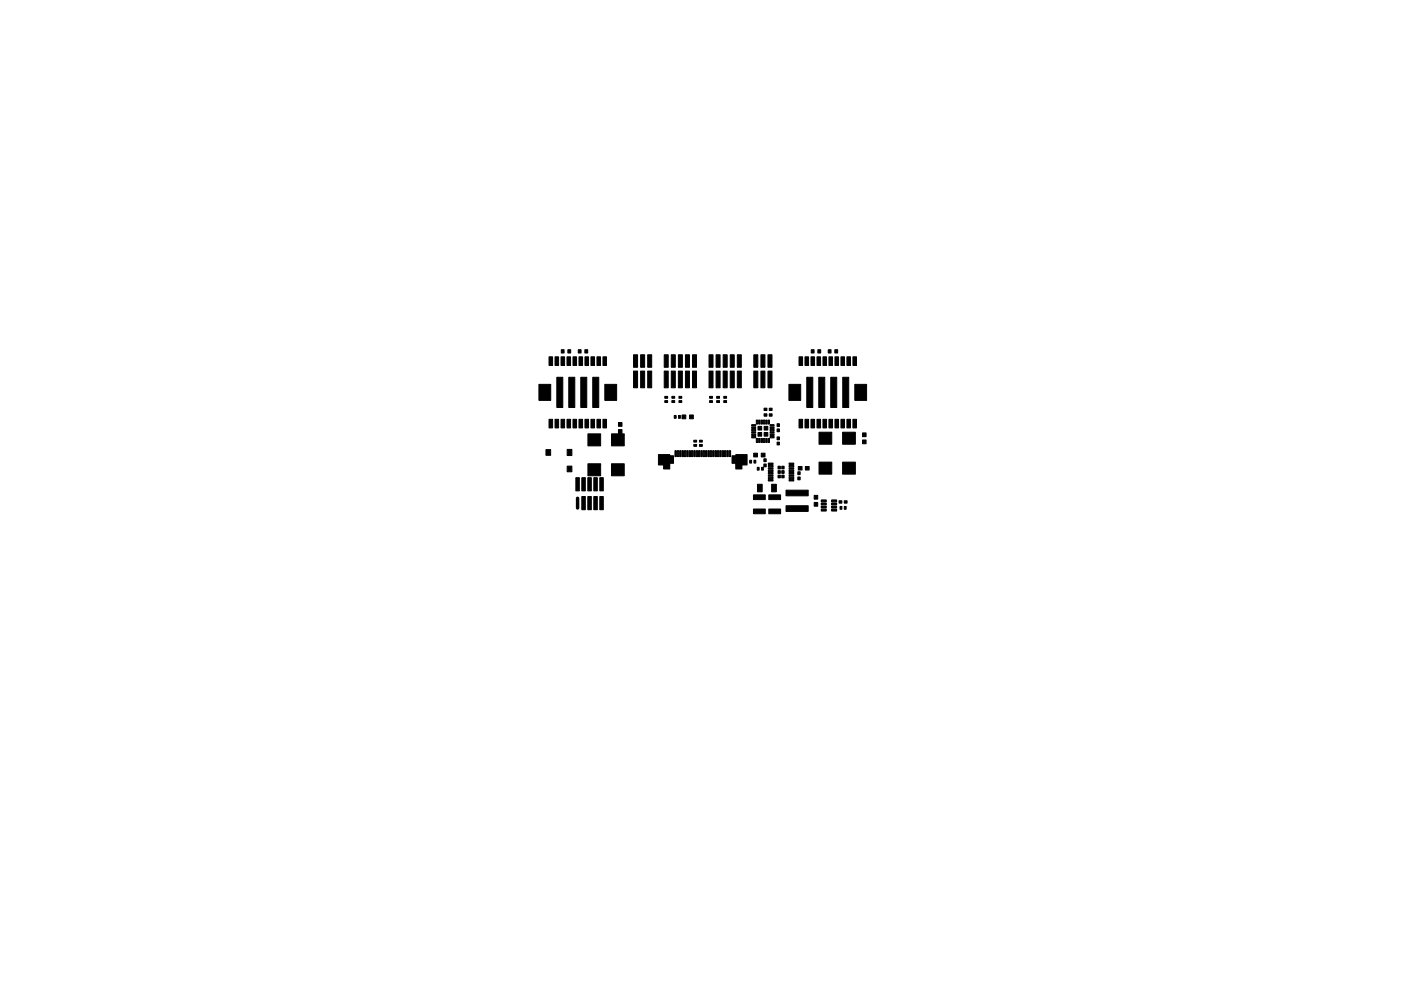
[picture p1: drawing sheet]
<svg xmlns="http://www.w3.org/2000/svg" width="297mm" height="210mm" viewBox="0 0 297 210" stroke-linecap="round" stroke-linejoin="round" font-family="sans-serif">
<g fill="#000" stroke="#000" stroke-width=".21">
<path d="M116.4 75.7h.8v1.8h-.8zM117.7 75.7h.7v1.8h-.7zM118.9 75.7h.8v1.8h-.8zM119 74.2h.6v.7h-.6zM120.2 75.7h.8v1.8h-.8zM120.4 74.2h.6v.7h-.6zM121.5 75.7h.7v1.8h-.7zM122.8 75.7h.7v1.8h-.7zM122.6 74.2h.6v.7h-.6zM124 75.7h.8v1.8h-.8zM124 74.2h.6v.7h-.6zM125.3 75.7h.8v1.8h-.8z"/>
<path d="M126.6 75.7h.7v1.8h-.7zM127.8 75.7h.8v1.8h-.8zM134.3 75.3h.9v2.6h-.9zM134.3 78.7h.9v3.6h-.9zM135.8 75.3h.9v2.6h-.9zM135.8 78.7h.9v3.6h-.9zM137.3 75.3h.9v2.6h-.9zM137.3 78.7h.9v3.6h-.9zM140.8 75.3h.9v2.6h-.9zM140.8 78.7h.9v3.6h-.9zM142.3 75.3h.9v2.6h-.9zM142.3 78.7h.9v3.6h-.9z"/>
<path d="M143.8 75.3h.9v2.6h-.9zM143.8 78.7h.9v3.6h-.9zM145.3 75.3h.9v2.6h-.9zM145.3 78.7h.9v3.6h-.9zM146.8 75.3h.9v2.6h-.9zM146.8 78.7h.9v3.6h-.9zM150.3 75.3h.9v2.6h-.9zM150.3 78.7h.9v3.6h-.9zM151.8 75.3h.9v2.6h-.9zM151.8 78.7h.9v3.6h-.9zM153.3 75.3h.9v2.6h-.9zM153.3 78.7h.9v3.6h-.9z"/>
<path d="M154.8 75.3h.9v2.6h-.9zM154.8 78.7h.9v3.6h-.9zM156.3 75.3h.9v2.6h-.9zM156.3 78.7h.9v3.6h-.9zM159.8 75.3h.9v2.6h-.9zM159.8 78.7h.9v3.6h-.9zM161.3 75.3h.9v2.6h-.9zM161.3 78.7h.9v3.6h-.9zM162.8 75.3h.9v2.6h-.9zM162.8 78.7h.9v3.6h-.9zM169.4 75.7h.8v1.8h-.8zM170.7 75.7h.7v1.8h-.7z"/>
<path d="M171.9 75.7h.8v1.8h-.8zM172 74.2h.6v.7h-.6zM173.2 75.7h.8v1.8h-.8zM173.4 74.2h.6v.7h-.6zM174.5 75.7h.7v1.8h-.7zM175.8 75.7h.7v1.8h-.7zM175.6 74.2h.6v.7h-.6zM177 75.7h.8v1.8h-.8zM177 74.2h.6v.7h-.6zM178.3 75.7h.8v1.8h-.8zM179.6 75.7h.7v1.8h-.7zM180.8 75.7h.8v1.8h-.8z"/>
<path d="M114.3 81.5h2.5v3.4h-2.5zM116.4 89h.8v1.8h-.8zM115.8 95.4h1v1.2h-1zM117.7 89h.7v1.8h-.7zM118.1 80h1.2v6.4h-1.2zM118.9 89h.8v1.8h-.8zM120.2 89h.8v1.8h-.8zM120.6 80h1.3v6.4h-1.3zM120.2 95.3h1v1.3h-1zM120.2 98.9h1v1.2h-1zM121.5 89h.7v1.8h-.7zM122.8 89h.7v1.8h-.7z"/>
<path d="M123.1 80h1.3v6.4h-1.3zM124 89h.8v1.8h-.8zM124.6 92h2.8v2.6h-2.8zM124.6 98.4h2.8v2.5h-2.8zM125.3 89h.8v1.8h-.8zM125.7 80h1.2v6.4h-1.2zM126.6 89h.7v1.8h-.7zM127.8 89h.8v1.8h-.8zM128.2 81.5h2.5v3.4h-2.5zM129.6 92h2.8v2.6h-2.8zM129.6 98.4h2.8v2.5h-2.8zM131.1 91.1h.8v.8h-.8z"/>
<path d="M131.1 89.6h.8v.8h-.8zM139.6 96.4h2.4v2.2h-2.4zM140.7 98.7h1.3v.8h-1.3zM140.9 84.1h.6v.4h-.6zM140.9 85h.6v.4h-.6zM142 96.7h.8v1.6h-.8zM142.5 84.1h.5v.4h-.5zM142.5 85h.5v.4h-.5zM142.9 88.1h.4v.6h-.4zM143.1 95.6h.3v1.3h-.3zM143.6 95.6h.3v1.3h-.3zM143.9 88.1h.3v.6h-.3z"/>
<path d="M143.9 84.1h.6v.4h-.6zM143.9 85h.6v.4h-.6zM144.1 95.6h.3v1.3h-.3zM144.6 88h.8v.8h-.8zM144.6 95.6h.3v1.3h-.3zM145.1 95.6h.3v1.3h-.3zM145.6 95.6h.3v1.3h-.3zM146.1 95.6h.3v1.3h-.3zM146.2 88h.8v.8h-.8zM146.6 95.6h.3v1.3h-.3zM147.1 95.6h.3v1.3h-.3zM147.6 95.6h.3v1.3h-.3z"/>
<path d="M147.1 94.3h.6v.4h-.6zM147.1 93.4h.6v.4h-.6zM148.1 95.6h.3v1.3h-.3zM148.3 93.4h.6v.4h-.6zM148.3 94.3h.6v.4h-.6zM148.6 95.6h.3v1.3h-.3zM149.1 95.6h.3v1.3h-.3zM149.6 95.6h.3v1.3h-.3zM150.1 95.6h.3v1.3h-.3zM150.5 84.1h.5v.4h-.5zM150.5 85h.5v.4h-.5zM150.6 95.6h.3v1.3h-.3z"/>
<path d="M151.1 95.6h.3v1.3h-.3zM151.6 95.6h.3v1.3h-.3zM151.9 84.1h.7v.4h-.7zM151.9 85h.7v.4h-.7zM152.1 95.6h.3v1.3h-.3zM152.6 95.6h.3v1.3h-.3zM153.1 95.6h.3v1.3h-.3zM153.5 84.1h.5v.4h-.5zM153.5 85h.5v.4h-.5zM153.6 95.6h.3v1.3h-.3zM154.1 95.6h.3v1.3h-.3zM154.6 95.6h.3v1.3h-.3z"/>
<path d="M155.2 96.7h.8v1.6h-.8zM156 96.4h2.4v2.2h-2.4zM156 98.7h1.3v.8h-1.3zM158.9 97.6h.4v.6h-.4zM159.8 96.1h.8v.8h-.8zM159.4 90.1h.8v.3h-.8zM159.4 90.6h.8v.3h-.8zM159.4 91.1h.8v.3h-.8zM159.4 91.6h.8v.3h-.8zM159.4 92.1h.8v.3h-.8zM159.4 92.6h.8v.3h-.8zM159.9 97.6h.4v.6h-.4z"/>
<path d="M160.3 93h.3v.9h-.3zM160.3 89.1h.3v.9h-.3zM160.6 99.1h.3v.6h-.3zM160.9 93h.3v.9h-.3zM160.9 89.1h.3v.9h-.3zM161.4 96.1h.8v.8h-.8zM160.7 90.5h.8v.7h-.8zM160.7 91.8h.8v.7h-.8zM161.3 93h.3v.9h-.3zM161.3 89.1h.3v.9h-.3zM161.5 99.1h.4v.6h-.4zM161.9 93h.3v.9h-.3z"/>
<path d="M161.9 89.1h.3v.9h-.3zM161.9 98.4h.6v.6h-.6zM161.9 97.3h.6v.6h-.6zM162 86.6h.6v.5h-.6zM162 87.8h.6v.5h-.6zM162.3 93h.3v.9h-.3zM162.3 89.1h.3v.9h-.3zM162 90.5h.8v.7h-.8zM162 91.8h.8v.7h-.8zM162.9 98.2h1v.3h-1zM162.9 98.7h1v.3h-1zM162.9 99.2h1v.3h-1z"/>
<path d="M162.9 93h.3v.9h-.3zM162.9 89.1h.3v.9h-.3zM163.1 86.6h.6v.5h-.6zM163.1 87.8h.6v.5h-.6zM163.3 92.6h.8v.3h-.8zM163.3 92.1h.8v.3h-.8zM163.3 91.6h.8v.3h-.8zM163.3 91.1h.8v.3h-.8zM163.3 90.6h.8v.3h-.8zM163.3 90.1h.8v.3h-.8zM164.7 92.7h.6v.6h-.6zM164.7 93.8h.6v.6h-.6z"/>
<path d="M165 98.9h.4v.6h-.4zM164.7 91h.6v.6h-.6zM164.7 89.9h.6v.6h-.6zM165.8 98.9h.4v.6h-.4zM167.3 81.5h2.5v3.4h-2.5zM167.3 99.2h1v.3h-1zM167.3 98.7h1v.3h-1zM167.3 98.2h1v.3h-1zM169.3 99h.7v.7h-.7zM169.4 89h.8v1.8h-.8zM170.7 89h.7v1.8h-.7zM170.7 99h.9v.7h-.9z"/>
<path d="M171.1 80h1.2v6.4h-1.2zM171.9 89h.8v1.8h-.8zM173.2 89h.8v1.8h-.8zM173.6 80h1.3v6.4h-1.3zM173.6 91.7h2.7v2.5h-2.7zM173.6 98h2.7v2.6h-2.7zM174.5 89h.7v1.8h-.7zM175.8 89h.7v1.8h-.7zM176.1 80h1.3v6.4h-1.3zM177 89h.8v1.8h-.8zM178.3 89h.8v1.8h-.8zM178.6 91.7h2.7v2.5h-2.7z"/>
<path d="M178.6 98h2.7v2.6h-2.7zM178.7 80h1.2v6.4h-1.2zM179.6 89h.7v1.8h-.7zM180.8 89h.8v1.8h-.8zM181.2 81.5h2.5v3.4h-2.5zM182.9 93.3h.7v.8h-.7zM182.9 91.8h.7v.8h-.7zM122.1 101.3h.7v2.8h-.7zM123.4 105.3h.7v2.8h-.7zM123.4 101.3h.7v2.8h-.7zM124.6 105.3h.8v2.8h-.8zM124.6 101.3h.8v2.8h-.8z"/>
<path d="M125.9 105.3h.7v2.8h-.7zM125.9 101.3h.7v2.8h-.7zM127.2 105.3h.7v2.8h-.7zM127.2 101.3h.7v2.8h-.7zM160.6 102.7h1v1.6h-1zM159.7 108h2.6v1h-2.6zM159.7 105h2.6v1h-2.6zM162.9 99.7h1v.3h-1zM162.9 100.2h1v.3h-1zM162.9 100.7h1v.3h-1zM162.9 101.2h1v.3h-1zM162.9 101.7h1v.3h-1z"/>
<path d="M163.6 102.7h1v1.6h-1zM165 100.8h.4v.6h-.4zM165 99.9h.4v.5h-.4zM163 108h2.5v1h-2.5zM163 105h2.5v1h-2.5zM165.8 99.9h.4v.5h-.4zM165.8 100.8h.4v.6h-.4zM166.6 104h4.7v1.2h-4.7zM166.6 107.3h4.7v1.2h-4.7zM167.3 100.2h1v.3h-1zM167.3 99.7h1v.3h-1zM167.3 100.7h1v.3h-1z"/>
<path d="M167.3 101.2h1v.3h-1zM167.3 101.7h1v.3h-1zM169.2 100.1h.4v.6h-.4zM169.2 101.2h.4v.6h-.4zM172.6 105.1h.8v.8h-.8zM172.6 106.6h.8v.8h-.8zM174.1 106.1h1.1v.4h-1.1zM174.1 106.7h1.1v.4h-1.1zM174.1 107.4h1.1v.4h-1.1zM174.1 108h1.1v.4h-1.1zM176.3 108h1.1v.4h-1.1zM176.3 107.4h1.1v.4h-1.1z"/>
<path d="M176.3 106.7h1.1v.4h-1.1zM176.3 106.1h1.1v.4h-1.1zM177.9 106.2h.6v.5h-.6zM178.1 107.4h.4v.6h-.4zM179 106.2h.6v.5h-.6zM179 107.4h.4v.6h-.4z"/>
</g>
<path d="M122.5 105.7v2.1" fill="none" stroke="#000" stroke-width=".74"/>
</svg>
